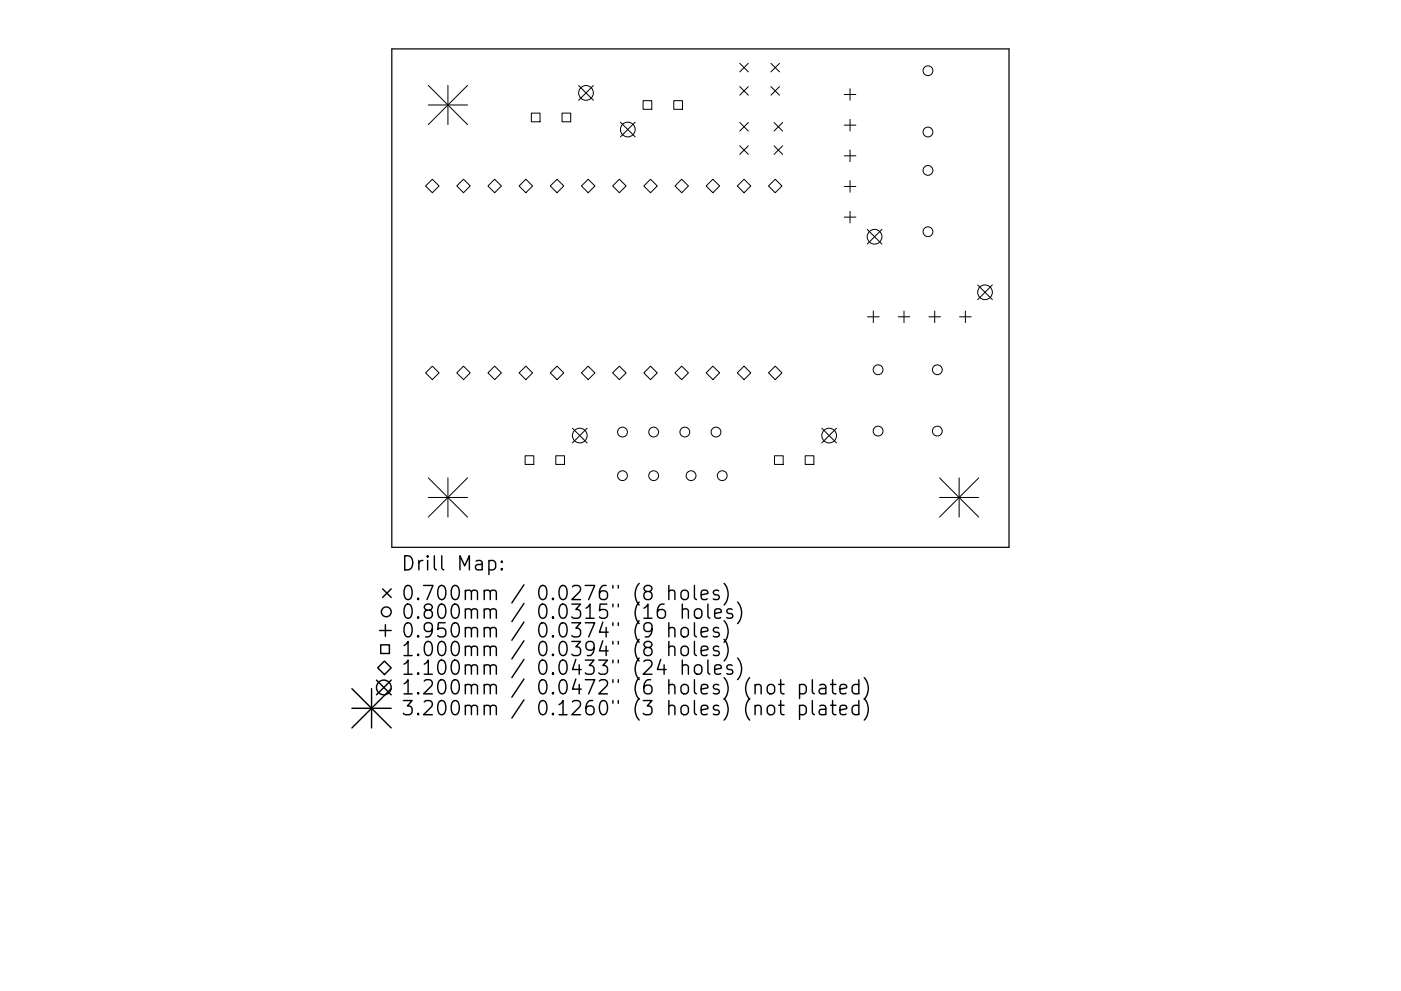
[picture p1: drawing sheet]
<svg xmlns="http://www.w3.org/2000/svg" width="297mm" height="210mm" viewBox="0 0 297 210" stroke-linecap="round" stroke-linejoin="round" font-family="sans-serif">
<defs><g id="words">
<g font-size="4.2">
<text x="84.9" y="121.1">Drill Map:</text>
<text x="84.9" y="127.4">0.700mm / 0.0276&quot; (8 holes)</text>
<text x="84.9" y="131.3">0.800mm / 0.0315&quot; (16 holes)</text>
<text x="84.9" y="135.3">0.950mm / 0.0374&quot; (9 holes)</text>
<text x="84.9" y="139.2">1.000mm / 0.0394&quot; (8 holes)</text>
<text x="84.9" y="143.2">1.100mm / 0.0433&quot; (24 holes)</text>
<text x="84.9" y="147.4">1.200mm / 0.0472&quot; (6 holes) (not plated)</text>
<text x="84.9" y="151.8">3.200mm / 0.1260&quot; (3 holes) (not plated)</text>
</g>
</g></defs>
<path d="M83.1 10.4h130.8v105.7h-130.8z" fill="none" stroke="#000" stroke-width=".26"/>
<g fill="none" stroke="#000" stroke-width=".21">
<path d="M90.8 18.1l8.3 8.3M95 18.1v8.3M99.1 18.1l-8.3 8.3M122.7 18.2l3.1 3.1M125.8 18.2l-3.1 3.1M156.8 13.4l1.9 1.9M156.8 18.4l1.9 1.8M158.7 13.4l-1.9 1.9M158.7 18.4l-1.9 1.8M163.5 13.4l1.8 1.9M163.5 18.4l1.8 1.8M165.3 13.4l-1.8 1.9"/>
<path d="M165.3 18.4l-1.8 1.8M180.2 18.8v2.5M90.2 39.5l1.5-1.5 1.4 1.5-1.4 1.4zM90.8 22.3h8.3M96.8 39.5l1.5-1.5 1.4 1.5-1.4 1.4zM103.5 39.5l1.4-1.5 1.4 1.5-1.4 1.4zM110.1 39.5l1.4-1.5 1.4 1.5-1.4 1.4zM112.7 24h1.8v1.8h-1.8zM116.7 39.5l1.4-1.5 1.4 1.5-1.4 1.4zM119.2 24h1.8v1.8h-1.8zM123.3 39.5l1.4-1.5 1.4 1.5-1.4 1.4zM129.9 39.5l1.4-1.5 1.4 1.5-1.4 1.4z"/>
<path d="M131.5 25.9l3.2 3.1M134.7 25.9l-3.2 3.1M136.3 21.4h1.9v1.8h-1.9zM136.5 39.5l1.4-1.5 1.5 1.5-1.5 1.4zM142.9 21.4h1.8v1.8h-1.8zM143.1 39.5l1.4-1.5 1.5 1.5-1.5 1.4zM149.7 39.5l1.4-1.5 1.5 1.5-1.5 1.4zM156.3 39.5l1.5-1.5 1.4 1.5-1.4 1.4zM156.8 26l1.9 1.8M156.8 30.9l1.9 1.9M158.7 26l-1.9 1.8M158.7 30.9l-1.9 1.9"/>
<path d="M162.9 39.5l1.5-1.5 1.4 1.5-1.4 1.4zM164.1 26l1.8 1.8M164.1 30.9l1.8 1.9M165.9 26l-1.8 1.8M165.9 30.9l-1.8 1.9M179 20h2.5M179 26.6h2.5M179 33.1h2.5M179 39.6h2.5M180.2 25.3v2.5M180.2 31.8v2.5M180.2 38.3v2.5"/>
<path d="M179 46.1h2.5M180.2 44.8v2.5M183.9 48.7l3.1 3.1M187 48.7l-3.1 3.1M90.2 79.1l1.5-1.4 1.4 1.4-1.4 1.4zM96.8 79.1l1.5-1.4 1.4 1.4-1.4 1.4zM103.5 79.1l1.4-1.4 1.4 1.4-1.4 1.4zM110.1 79.1l1.4-1.4 1.4 1.4-1.4 1.4zM118.1 77.7l1.4 1.4-1.4 1.4-1.4-1.4zM124.7 77.7l1.4 1.4-1.4 1.4-1.4-1.4zM129.9 79.1l1.4-1.4 1.4 1.4-1.4 1.4zM136.5 79.1l1.4-1.4 1.5 1.4-1.5 1.4z"/>
<path d="M143.1 79.1l1.4-1.4 1.5 1.4-1.5 1.4zM149.7 79.1l1.4-1.4 1.5 1.4-1.5 1.4zM156.3 79.1l1.5-1.4 1.4 1.4-1.4 1.4zM164.4 77.7l1.4 1.4-1.4 1.4-1.5-1.4zM183.9 67.2h2.5M185.2 66v2.5M190.4 67.2h2.5M191.7 66v2.5M196.9 67.2h2.5M198.2 66v2.5M203.4 67.2h2.5M204.7 66v2.5"/>
<path d="M207.3 60.5l3.1 3.1M210.4 60.5l-3.1 3.1M111.3 96.7h1.9v1.8h-1.9zM117.8 96.7h1.9v1.8h-1.9zM121.4 90.9l3.1 3.1M124.5 90.9l-3.1 3.1M164.2 96.7h1.8v1.8h-1.8zM170.7 96.7h1.9v1.8h-1.9zM174.2 90.9l3.2 3.1M177.4 90.9l-3.2 3.1M90.8 101.4l8.3 8.3M90.8 105.5h8.3"/>
<path d="M95 101.4v8.3M99.1 101.4l-8.3 8.3M199.2 105.5h8.3M199.2 101.4l8.3 8.3M203.4 101.4v8.3M207.5 101.4l-8.3 8.3"/>
<circle cx="124.2" cy="19.7" r="1.56"/>
<circle cx="196.7" cy="15" r="1.04"/>
<circle cx="133.1" cy="27.5" r="1.56"/>
<circle cx="196.7" cy="36.2" r="1.04"/>
<circle cx="196.7" cy="28" r="1.04"/>
<circle cx="185.4" cy="50.2" r="1.56"/>
<circle cx="196.7" cy="49.2" r="1.04"/>
<circle cx="186.2" cy="78.5" r="1.04"/>
<circle cx="198.7" cy="78.5" r="1.04"/>
<circle cx="208.8" cy="62" r="1.56"/>
<circle cx="122.9" cy="92.4" r="1.56"/>
<circle cx="132" cy="91.7" r="1.04"/>
<circle cx="138.6" cy="91.7" r="1.04"/>
<circle cx="145.2" cy="91.7" r="1.04"/>
<circle cx="151.8" cy="91.7" r="1.04"/>
<circle cx="175.8" cy="92.4" r="1.56"/>
<circle cx="186.2" cy="91.5" r="1.04"/>
<circle cx="198.7" cy="91.5" r="1.04"/>
<circle cx="132" cy="100.9" r="1.04"/>
<circle cx="138.6" cy="100.9" r="1.04"/>
<circle cx="146.5" cy="100.9" r="1.04"/>
<circle cx="153.1" cy="100.9" r="1.04"/>
</g>
<g fill="none" stroke="#000" stroke-width=".3">
<path d="M103.7 119.1l.8-.2 .6 .6v.8l-.3 .5-.3 .1-.8-.1M106.4 119.1l.1 .1-.1 .1-.2-.1 .2-.1v.2M80.5 133.8h2.4M80.7 136.8h1.9v1.9h-1.9zM81.1 124.9l1.8 1.9M81.7 132.5v2.5M82.9 124.9l-1.8 1.9M106.4 120.6l.1 .2-.1 .1-.2-.1 .2-.2v.3M140.1 139.9l-.7 2.1h1.8M140.8 128.2a1.19 1.19 0 0 0-1.4 1.3v1.1l.3 .4 .8 .2 .4-.3 .2-1-.3-.4-.9-.2-.5 .6M141.8 125.5a.74 .74 0 0 1 1.3 .1v1.6M141.8 133.4a.74 .74 0 0 1 1.3 .2v1.5"/>
<path d="M141.8 137.4a.74 .74 0 0 1 1.3 .1v1.6M141.8 124.2v3M141.8 132.1v3M141.8 136.1v3M144.5 125.5a.81 .81 0 0 1 .8-.3 .81 .81 0 0 1 .6 .6v.8a.81 .81 0 0 1-.7 .6 .81 .81 0 0 1-.8-.6v-.8zM144.5 133.4a.81 .81 0 0 1 .8-.3 .81 .81 0 0 1 .6 .6v.9a.81 .81 0 0 1-.7 .6 .81 .81 0 0 1-.8-.6v-.9zM144.7 129.5a.75 .75 0 0 1 1.2 .1v1.6M144.7 137.2a.81 .81 0 0 1 1.2 .5v.8a.81 .81 0 0 1-.7 .6 .81 .81 0 0 1-.8-.6v-.8zM144.7 128.2v3M147.2 124.2v2.6l.5 .4M147.2 132.1v2.6l.5 .4M147.2 136.1v2.6l.5 .4"/>
<path d="M147.5 129.3a.81 .81 0 0 1 1.3 .4v.9a.81 .81 0 0 1-.8 .6 .81 .81 0 0 1-.8-.6v-.9zM148.7 126.2l1.4-.3-.2-.5-.8-.2-.4 .4v1.2l.1 .3 .3 .1 .8-.1M148.7 134.1l1.4-.3-.2-.5-.8-.2-.4 .5v1.1l.1 .3 .3 .1 .8-.1M148.7 138.1l1.4-.3-.2-.6-.8-.1-.4 .4v1.2l.1 .2 .3 .2 .8-.2M150.1 128.2v2.5l.4 .5M151.5 130.2l1.4-.3-.1-.6-.9-.1-.4 .4v1.1l.2 .3 .2 .2 .9-.2M152.4 125.4l-.7-.2-.5 .4 .2 .5 1 .3 .1 .2-.1 .5-.3 .1-.9-.1M152.4 133.3l-.7-.2-.5 .5 .2 .4 1 .3 .1 .3-.1 .4-.3 .1-.9-.1M152.4 137.2l-.7-.1-.5 .4 .2 .4 1 .3 .1 .3-.1 .4-.3 .2-.9-.2M153.5 123.8a3.4 3.4 0 0 1 0 4.6M153.5 131.7a3.4 3.4 0 0 1 0 4.6M153.5 135.7a3.4 3.4 0 0 1 0 4.5"/>
<path d="M155.2 129.3l-.7-.1-.4 .4 .1 .4 1 .3 .2 .3-.2 .4-.3 .2-.8-.2M156.4 127.7a3.4 3.4 0 0 1 0 4.6M156.4 139.6a3.4 3.4 0 0 1 0 4.6M74.6 146.1l8.3 8.3M74.6 150.3h8.3M78.8 146.1v8.3M79.8 144.3l3.1 3.1M80.1 141.7l1.4-1.4 1.4 1.4-1.4 1.4zM82.9 144.3l-3.1 3.1M82.9 146.1l-8.3 8.3M144.7 141.3a.74 .74 0 0 1 1.2 .2v1.5M144.7 140v3"/>
<path d="M147.4 141.3a.81 .81 0 0 1 .8-.3 .81 .81 0 0 1 .6 .6v.9a.81 .81 0 0 1-.8 .6 .81 .81 0 0 1-.8-.6v-.9zM150.1 140v2.6l.4 .4M151.5 142l1.4-.2-.1-.6-.9-.2-.4 .5v1.1l.2 .3 .2 .1 .9-.1M155.2 141.2l-.7-.2-.4 .5 .1 .4 1 .3 .2 .3-.2 .4-.3 .1-.8-.1M160.1 145.5a.74 .74 0 0 1 1.3 .1v1.6M160.1 149.9a.74 .74 0 0 1 1.3 .2v1.5M162.9 145.4a.81 .81 0 0 1 1.3 .4v.8a.81 .81 0 0 1-.8 .6 .81 .81 0 0 1-.7-.6v-.8zM162.9 149.8a.81 .81 0 0 1 1.3 .4v.9a.81 .81 0 0 1-.8 .6 .81 .81 0 0 1-.7-.6v-.9zM165.1 145.2h1.1M165.1 149.6h1.1M165.5 144.2v2.6l.2 .3 .5 .1M165.5 148.6v2.6l.2 .3 .5 .1"/>
<path d="M169.5 145.4l.9-.2 .5 .6v.8l-.2 .5-.3 .1-.9-.1M169.5 149.8l.9-.2 .5 .6v.9l-.2 .4-.3 .1-.9-.1M169.5 145.2v3M169.5 149.6v3M172.2 144.2v2.6l.5 .4M172.2 148.6v2.6l.5 .4M173.8 145.4l.3-.2 .8 .2 .2 .2v1.6M173.8 149.8l.3-.2 .8 .2 .2 .3v1.5M175.1 145.9l-1 .2a.59 .59 0 0 0-.5 .5 .59 .59 0 0 0 .5 .6l1-.1M175.1 150.3l-1 .2a.59 .59 0 0 0-.5 .6 .59 .59 0 0 0 .5 .5l1-.1M176.1 145.2h1.1M176.1 149.6h1.1"/>
<path d="M176.5 144.2v2.6l.2 .3 .5 .1M176.5 148.6v2.6l.2 .3 .5 .1M178.1 146.2l1.4-.3-.1-.5-.9-.2-.4 .4v1.2l.1 .3 .3 .1 .9-.1M178.1 150.6l1.4-.3-.1-.5-.9-.2-.4 .5v1.1l.1 .3 .3 .1 .9-.1M182.1 145.4l-.9-.2-.5 .6v.8l.2 .5 .3 .1 .9-.1M182.1 149.8l-.9-.2-.5 .6v.9l.2 .4 .3 .1 .9-.1M182.1 144.2v3M182.1 148.6v3M183.2 143.8a3.4 3.4 0 0 1 0 4.6M183.2 148.2a3.4 3.4 0 0 1 0 4.6"/>
<circle cx="81.9" cy="129.8" r="1.04"/>
<circle cx="81.4" cy="145.9" r="1.56"/>
</g>
<use href="#words"/>
</svg>
